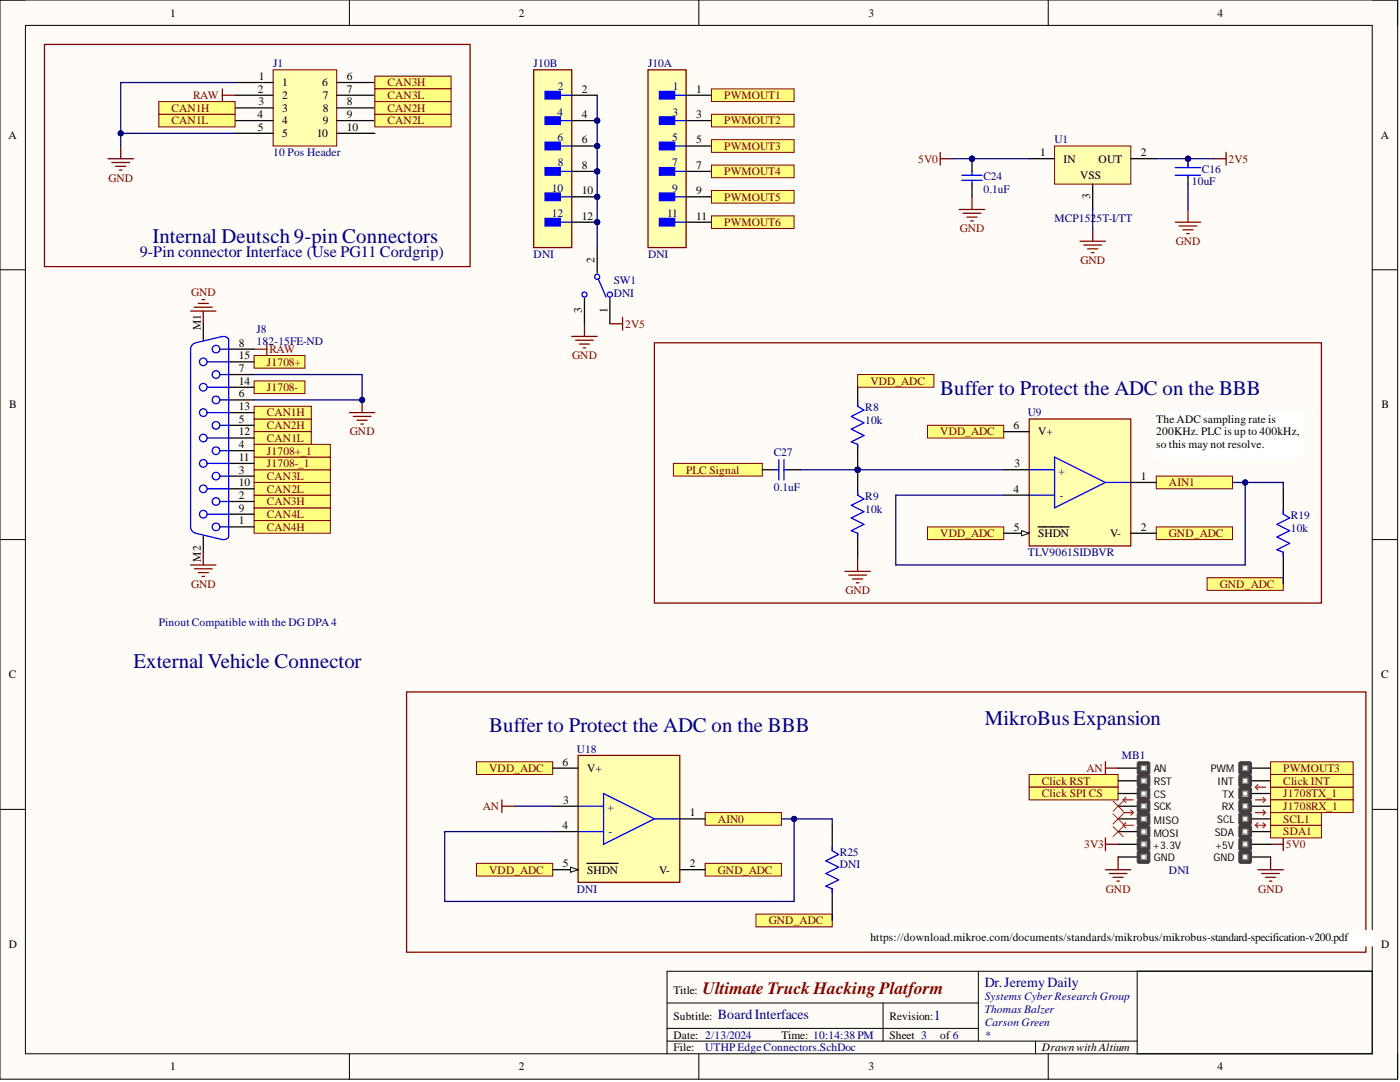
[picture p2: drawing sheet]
<svg xmlns="http://www.w3.org/2000/svg" width="279mm" height="216mm" viewBox="0 0 279 216" stroke-linecap="round" stroke-linejoin="round" font-family="sans-serif">
<defs><g id="words">
<g font-size="4.1" fill="#000080">
<text x="30.4" y="48.5">Internal Deutsch 9-pin Connectors</text>
<text x="187.6" y="78.9">Buffer to Protect the ADC on the BBB</text>
<text x="26.6" y="133.3">External Vehicle Connector</text>
<text x="97.6" y="146">Buffer to Protect the ADC on the BBB</text>
<text x="196.5" y="144.7">MikroBusExpansion</text>
</g>
<text font-size="3.5" fill="#800000" x="140.2" y="198.4">Ultimate Truck HackingPlatform</text>
<text font-size="3.2" fill="#000080" x="27.9" y="51.3">9-Pin connector Interface (Use PG11 Cordgrip)</text>
<g font-size="2.8" fill="#000080">
<text x="196.5" y="197">Dr.JeremyDaily</text>
<text x="143.3" y="203.3">BoardInterfaces</text>
<text x="186.4" y="203.6">1</text>
</g>
<g font-size="2.3">
<text x="34" y="3.3">1</text>
<text x="103.5" y="3.3">2</text>
<text x="173.4" y="3.3">3</text>
<text x="243" y="3.3">4</text>
<text x="51.6" y="16">1</text>
<text x="56.3" y="17.2">1</text>
<text x="64.3" y="17.2">6</text>
<text x="69.2" y="16">6</text>
<text x="51.4" y="23.6">4</text>
<text x="51.5" y="18.5">2</text>
<text x="51.6" y="21">3</text>
<text x="56.3" y="19.8">2</text>
<text x="56.3" y="22.3">3</text>
<text x="64.4" y="19.8">7</text>
<text x="64.4" y="22.3">8</text>
<text x="69.2" y="18.5">7</text>
<text x="69.2" y="21">8</text>
<text x="69.2" y="23.6">9</text>
<text x="116.1" y="18.5">2</text>
<text x="116.1" y="23.6">4</text>
<text x="139" y="18.5">1</text>
<text x="139" y="23.6">3</text>
<text x="1.7" y="27.7">A</text>
<text x="51.5" y="26.1">5</text>
<text x="56.3" y="24.8">4</text>
<text x="56.3" y="27.4">5</text>
<text x="63.2" y="27.4">10</text>
<text x="64.4" y="24.8">9</text>
<text x="69.2" y="26.1">10</text>
<text x="116.1" y="28.6">6</text>
<text x="139" y="28.6">5</text>
<text x="275.5" y="27.7">A</text>
<text x="116.1" y="33.7">8</text>
<text x="139" y="33.7">7</text>
<text x="207.6" y="31.2">1</text>
<text x="212.2" y="32.4">IN</text>
<text x="215.5" y="35.7">VSS</text>
<text x="219.3" y="32.4">OUT</text>
<text x="227.7" y="31.2">2</text>
<text x="116.1" y="38.8">10</text>
<text x="139" y="38.8">9</text>
<text x="217.6" y="39.7" transform="rotate(-90 217.6 39.7)">3</text>
<text x="116.1" y="43.8">12</text>
<text x="139" y="43.8">11</text>
<text x="118.7" y="52.4" transform="rotate(-90 118.7 52.4)">2</text>
<text x="40.1" y="65.9" transform="rotate(-90 40.1 65.9)">M1</text>
<text x="116.1" y="62.5" transform="rotate(-90 116.1 62.5)">3</text>
<text x="121.2" y="62.4" transform="rotate(-90 121.2 62.4)">1</text>
<text x="47.7" y="69.2">8</text>
<text x="47.7" y="71.7">15</text>
<text x="47.7" y="74.2">7</text>
<text x="47.7" y="76.8">14</text>
<text x="1.9" y="81.5">B</text>
<text x="47.7" y="79.3">6</text>
<text x="47.7" y="81.8">13</text>
<text x="275.7" y="81.5">B</text>
<text x="47.7" y="89.4">4</text>
<text x="47.7" y="84.4">5</text>
<text x="47.7" y="86.9">12</text>
<text x="202.3" y="85.6">6</text>
<text x="207.2" y="86.9">V+</text>
<text x="230.8" y="84.4">The ADC sampling rate is</text>
<text x="230.8" y="86.9">200KHz. PLC is up to 400kHz,</text>
<text x="230.8" y="89.4">so this may not resolve.</text>
<text x="47.7" y="94.5">3</text>
<text x="47.7" y="92">11</text>
<text x="202.4" y="93.2">3</text>
<text x="227.7" y="95.8">1</text>
<text x="47.7" y="99.6">2</text>
<text x="47.7" y="97">10</text>
<text x="202.3" y="98.3">4</text>
<text x="47.7" y="104.6">1</text>
<text x="47.7" y="102.1">9</text>
<text x="202.4" y="105.9">5</text>
<text x="207.2" y="107.2">SHDN</text>
<text x="221.5" y="107.2">V-</text>
<text x="227.7" y="105.9">2</text>
<text x="40.1" y="112.1" transform="rotate(-90 40.1 112.1)">M2</text>
<text x="1.8" y="135.4">C</text>
<text x="275.6" y="135.4">C</text>
<text x="112.2" y="152.8">6</text>
<text x="117.2" y="154">V+</text>
<text x="112.4" y="160.4">3</text>
<text x="112.2" y="165.4">4</text>
<text x="137.7" y="162.9">1</text>
<text x="112.3" y="173">5</text>
<text x="137.7" y="173">2</text>
<text x="117.2" y="174.3">SHDN</text>
<text x="131.5" y="174.3">V-</text>
<text x="1.8" y="189.2">D</text>
<text x="173.7" y="187.7">https://download.mikroe.com/documents/standards/mikrobus/mikrobus-standard-specification-v200.pdf</text>
<text x="275.6" y="189.2">D</text>
<text x="134.4" y="198.4">Title:</text>
<text x="134.4" y="203.4">Subtitle:</text>
<text x="177.5" y="203.4">Revision:</text>
<text x="134.4" y="207.2">Date: 2/13/2024</text>
<text x="134.4" y="209.8">File:</text>
<text x="155.9" y="207.2">Time: 10:14:38 PM</text>
<text x="177.5" y="207.2">Sheet 3</text>
<text x="187.6" y="207.2">of 6</text>
<text x="207.9" y="209.8">Drawn with Altium</text>
<text x="34" y="213.6">1</text>
<text x="103.5" y="213.6">2</text>
<text x="173.4" y="213.6">3</text>
<text x="243" y="213.6">4</text>
</g>
<g font-size="2.3" fill="#000080">
<text x="54.5" y="13.4">J1</text>
<text x="106.5" y="13.4">J10B</text>
<text x="111.3" y="18">2</text>
<text x="129.3" y="13.4">J10A</text>
<text x="134.3" y="18">1</text>
<text x="111.2" y="23.1">4</text>
<text x="134.2" y="23.1">3</text>
<text x="111.2" y="28.1">6</text>
<text x="134.1" y="28.1">5</text>
<text x="210.5" y="28.6">U1</text>
<text x="54.5" y="31.2">10 Pos Header</text>
<text x="111.3" y="33.2">8</text>
<text x="134.1" y="33.2">7</text>
<text x="196.3" y="36">C24</text>
<text x="239.9" y="34.5">C16</text>
<text x="110.1" y="38.3">10</text>
<text x="134.1" y="38.3">9</text>
<text x="196.3" y="38.5">0.1uF</text>
<text x="237.9" y="37">10uF</text>
<text x="110.1" y="43.3">12</text>
<text x="133.1" y="43.3">11</text>
<text x="210.5" y="44.3">MCP1525T-I/TT</text>
<text x="106.5" y="51.4">DNI</text>
<text x="129.3" y="51.4">DNI</text>
<text x="122.5" y="56.7">SW1</text>
<text x="122.5" y="59.3">DNI</text>
<text x="51.2" y="66.4">J8</text>
<text x="51.2" y="68.9">18</text>
<text x="53.6" y="68.9">2-15FE-ND</text>
<text x="172.7" y="82.1">R8</text>
<text x="205.1" y="83.1">U9</text>
<text x="172.7" y="84.6">10k</text>
<text x="154.4" y="90.9">C27</text>
<text x="211.2" y="94.7">+</text>
<text x="154.4" y="98">0.1uF</text>
<text x="172.7" y="99.8">R9</text>
<text x="211.5" y="99.6">-</text>
<text x="172.7" y="102.3">10k</text>
<text x="257.6" y="103.6">R19</text>
<text x="257.6" y="106.1">10k</text>
<text x="205.1" y="111">TLV9061SIDBVR</text>
<text x="31.7" y="124.9">Pinout Compatible with the DGDPA4</text>
<text x="115.1" y="150.2">U18</text>
<text x="223.9" y="151.5">MB1</text>
<text x="121.2" y="161.9">+</text>
<text x="121.5" y="166.7">-</text>
<text x="167.6" y="170.8">R25</text>
<text x="167.6" y="173.3">DNI</text>
<text x="115.1" y="178.1">DNI</text>
<text x="233.3" y="174.3">DNI</text>
<text x="196.5" y="199.6">Systems Cyber Research Group</text>
<text x="196.5" y="202.2">Thomas Balzer</text>
<text x="140.7" y="209.8">UTHPEdge Connectors.SchDoc</text>
<text x="196.5" y="204.7">Carson Green</text>
<text x="196.5" y="207.2">*</text>
</g>
<g font-size="2.3" fill="#800000">
<text x="77.3" y="17.2">CAN3H</text>
<text x="34.2" y="22.3">CAN1H</text>
<text x="38.5" y="19.8">RAW</text>
<text x="77.3" y="22.3">CAN2H</text>
<text x="77.3" y="19.8">CAN3L</text>
<text x="144.5" y="19.8">PWMOUT1</text>
<text x="34.2" y="24.8">CAN1L</text>
<text x="77.3" y="24.8">CAN2L</text>
<text x="144.5" y="24.8">PWMOUT2</text>
<text x="144.5" y="29.9">PWMOUT3</text>
<text x="144.5" y="35">PWMOUT4</text>
<text x="183.2" y="32.4">5V0</text>
<text x="245.2" y="32.4">2V5</text>
<text x="21.6" y="36.2">GND</text>
<text x="144.5" y="40">PWMOUT5</text>
<text x="144.5" y="45.1">PWMOUT6</text>
<text x="191.5" y="46.4">GND</text>
<text x="215.6" y="52.7">GND</text>
<text x="234.6" y="48.9">GND</text>
<text x="38.1" y="59">GND</text>
<text x="124.8" y="65.4">2V5</text>
<text x="53.8" y="70.4">RAW</text>
<text x="114.2" y="71.7">GND</text>
<text x="53.3" y="73">J1708+</text>
<text x="173.7" y="76.8">VDD_ADC</text>
<text x="53.3" y="83.1">CAN1H</text>
<text x="53.3" y="78">J1708-</text>
<text x="53.3" y="85.6">CAN2H</text>
<text x="53.3" y="88.2">CAN1L</text>
<text x="69.8" y="86.9">GND</text>
<text x="187.6" y="86.9">VDD_ADC</text>
<text x="53.3" y="95.8">CAN3L</text>
<text x="53.3" y="93.2">J1708-_1</text>
<text x="53.3" y="90.7">J1708+_1</text>
<text x="136.9" y="94.5">PLC Signal</text>
<text x="53.3" y="100.8">CAN3H</text>
<text x="53.3" y="98.3">CAN2L</text>
<text x="233.3" y="97">AIN1</text>
<text x="53.3" y="103.4">CAN4L</text>
<text x="53.3" y="105.9">CAN4H</text>
<text x="187.6" y="107.2">VDD_ADC</text>
<text x="233.3" y="107.2">GND_ADC</text>
<text x="38.1" y="117.3">GND</text>
<text x="168.7" y="118.6">GND</text>
<text x="243.4" y="117.3">GND_ADC</text>
<text x="97.6" y="154">VDD_ADC</text>
<text x="216.8" y="154">AN</text>
<text x="256.1" y="154">PWMOUT3</text>
<text x="96.4" y="161.6">AN</text>
<text x="207.9" y="156.6">Click RST</text>
<text x="207.9" y="159.1">Click SPI CS</text>
<text x="256.1" y="159.1">J1708TX_1</text>
<text x="256.1" y="161.6">J1708RX_1</text>
<text x="256.1" y="156.6">Click INT</text>
<text x="143.3" y="164.2">AIN0</text>
<text x="256.1" y="166.7">SDA1</text>
<text x="256.1" y="164.2">SCL1</text>
<text x="216.4" y="169.2">3V3</text>
<text x="256.6" y="169.2">5V0</text>
<text x="97.6" y="174.3">VDD_ADC</text>
<text x="143.3" y="174.3">GND_ADC</text>
<text x="220.7" y="178.1">GND</text>
<text x="251.1" y="178.1">GND</text>
<text x="153.4" y="184.4">GND_ADC</text>
</g>
<g font-size="2.1">
<text x="230.2" y="154.1">AN</text>
<text x="241.7" y="154.1">PWM</text>
<text x="230.2" y="156.6">RST</text>
<text x="230.2" y="159.2">CS</text>
<text x="230.2" y="161.7">SCK</text>
<text x="242.9" y="156.6">INT</text>
<text x="243.9" y="161.7">RX</text>
<text x="243.9" y="159.2">TX</text>
<text x="230.2" y="167">MOSI</text>
<text x="230.2" y="164.5">MISO</text>
<text x="242.4" y="166.8">SDA</text>
<text x="242.9" y="164.2">SCL</text>
<text x="230" y="169.3">+3.3V</text>
<text x="230.2" y="171.8">GND</text>
<text x="242.2" y="171.8">GND</text>
<text x="242.4" y="169.3">+5V</text>
</g>
</g></defs>
<path d="M0 0h278.9v215.3h-278.9z" fill-rule="evenodd" fill="#fffcf8"/>
<path d="M0 0h278.9v215.3h-278.9z" fill="none" stroke="#000" stroke-width=".2"/>
<path d="M5.1 5.1h268.8v205.2h-268.8z" fill-rule="evenodd" fill="#fffcf8"/>
<g fill="none" stroke="#000" stroke-width=".2">
<path d="M0 0h5.1M5.1 5.1h268.8v205.2h-268.8zM69.7 0v5.1M139.5 0v5.1M209.2 0v5.1M273.9 0h5v5.1M0 53.8h5.1M273.9 53.8h5M0 107.7h5.1M273.9 107.7h5M0 161.5h5.1M273.9 161.5h5"/>
<path d="M195.3 193.8v13.9M226.9 193.8h47v16.5h-47zM273.9 193.8h-140.8v16.5M69.7 210.3v5M133.1 200.1h62.2M133.1 207.7h93.8M133.1 205.2h62.2M139.5 210.3v5M176.2 200.1v7.6M206.7 207.7v2.6M209.2 210.3v5M278.9 210.3v5"/>
</g>
<path d="M8.9 8.9h84.9v44.3h-84.9z" fill="none" stroke="#800000" stroke-width=".25"/>
<path d="M54.5 13.9h12.7v15.2h-12.7z" fill-rule="evenodd" fill="#ffffb0"/>
<path d="M54.5 13.9h12.7v15.2h-12.7z" fill="none" stroke="#800000" stroke-width=".2"/>
<path d="M46.9 16.5h7.6M46.9 19h7.6M67.2 16.5h7.6M67.2 19h7.6M46.9 21.5h7.6M46.9 24.1h7.6M46.9 26.6h7.6M67.2 21.5h7.6M67.2 24.1h7.6M67.2 26.6h7.6" fill="none" stroke="#000" stroke-width=".25"/>
<path d="M21.6 31.7h5M22.3 32.4h3.6M23.1 33.2h2M23.8 33.9h.5M24.1 29.1v2.6" fill="none" stroke="#800000" stroke-width=".25"/>
<path d="M31.7 22.8h15.2v2.5h-15.2z" fill-rule="evenodd" fill="#ffff80"/>
<path d="M31.7 22.8h15.2v2.5h-15.2z" fill="none" stroke="#800000" stroke-width=".2"/>
<path d="M31.7 20.3h15.2v2.5h-15.2z" fill-rule="evenodd" fill="#ffff80"/>
<path d="M31.7 20.3h15.2v2.5h-15.2z" fill="none" stroke="#800000" stroke-width=".2"/>
<g fill="none" stroke="#800000" stroke-width=".25">
<path d="M44.4 17.7v2.6M44.4 19h2.5M220.6 152v2.5M220.6 153.3h2.5M220.6 173.5h5.1M220.6 167.2v2.5M220.6 168.5h2.5M221.4 174.3h3.5M222.1 175.1h2.1M222.9 175.8h.5M223.1 171v2.5M251 173.5h5.1"/>
<path d="M251.8 174.3h3.5M252.6 175.1h2M253.3 175.8h.5M253.6 171v2.5M253.6 168.5h2.5M256.1 167.2v2.5"/>
</g>
<path d="M253.6 164.7h10.1v2.5h-10.1z" fill-rule="evenodd" fill="#ffff80"/>
<path d="M253.6 164.7h10.1v2.5h-10.1z" fill="none" stroke="#800000" stroke-width=".2"/>
<path d="M253.6 162.1h10.1v2.6h-10.1z" fill-rule="evenodd" fill="#ffff80"/>
<path d="M253.6 162.1h10.1v2.6h-10.1z" fill="none" stroke="#800000" stroke-width=".2"/>
<path d="M253.6 152h16.5v2.5h-16.5z" fill-rule="evenodd" fill="#ffff80"/>
<path d="M253.6 152h16.5v2.5h-16.5z" fill="none" stroke="#800000" stroke-width=".2"/>
<path d="M253.6 157.1h16.5v2.5h-16.5z" fill-rule="evenodd" fill="#ffff80"/>
<path d="M253.6 157.1h16.5v2.5h-16.5z" fill="none" stroke="#800000" stroke-width=".2"/>
<path d="M253.6 159.6h16.5v2.5h-16.5z" fill-rule="evenodd" fill="#ffff80"/>
<path d="M253.6 159.6h16.5v2.5h-16.5z" fill="none" stroke="#800000" stroke-width=".2"/>
<path d="M253.6 154.5h16.5v2.6h-16.5z" fill-rule="evenodd" fill="#ffff80"/>
<path d="M253.6 154.5h16.5v2.6h-16.5z" fill="none" stroke="#800000" stroke-width=".2"/>
<path d="M205.4 154.5h17.7v2.6h-17.7z" fill-rule="evenodd" fill="#ffff80"/>
<path d="M205.4 154.5h17.7v2.6h-17.7z" fill="none" stroke="#800000" stroke-width=".2"/>
<path d="M205.4 157.1h17.7v2.5h-17.7z" fill-rule="evenodd" fill="#ffff80"/>
<path d="M205.4 157.1h17.7v2.5h-17.7z" fill="none" stroke="#800000" stroke-width=".2"/>
<path d="M81.1 138.1h191.5v51.9h-191.5z" fill="none" stroke="#800000" stroke-width=".25"/>
<path d="M173.7 185.7h100.3v3h-100.3z" fill-rule="evenodd" fill="#fff"/>
<path d="M173.7 185.7h100.3v3h-100.3z" fill="none" stroke="#fff" stroke-width=".2"/>
<g fill="none" stroke="#000" stroke-width=".25">
<path d="M223.1 153.3h3.8M223.1 155.8h3.8M223.1 158.3h3.8M249.8 153.3h3.8M249.8 155.8h3.8M249.8 158.3h3.8M223.1 160.9h3.8M223.1 163.4h3.8M223.1 165.9h3.8M223.1 168.5h3.8M223.1 171h3.8M249.8 160.9h3.8"/>
<path d="M249.8 163.4h3.8M249.8 165.9h3.8M249.8 168.5h3.8M249.8 171h3.8"/>
</g>
<path d="M226.9 152.3l.3-.3h2l.3 .3v2l-.3 .2h-2l-.3-.2z" fill-rule="evenodd" fill="#443c3e"/>
<path d="M226.9 152.3l.3-.3h2l.3 .3v2l-.3 .2h-2l-.3-.2z" fill="none" stroke="#443c3e" stroke-width=".2"/>
<path d="M226.9 154.8l.3-.3h2l.3 .3v2l-.3 .3h-2l-.3-.3z" fill-rule="evenodd" fill="#443c3e"/>
<path d="M226.9 154.8l.3-.3h2l.3 .3v2l-.3 .3h-2l-.3-.3z" fill="none" stroke="#443c3e" stroke-width=".2"/>
<path d="M227.7 152.8h1v1h-1z" fill-rule="evenodd" fill="#fff"/>
<path d="M227.7 152.8h1v1h-1z" fill="none" stroke="#808080" stroke-width=".25"/>
<path d="M227.7 155.3h1v1h-1z" fill-rule="evenodd" fill="#fff"/>
<path d="M227.7 155.3h1v1h-1z" fill="none" stroke="#808080" stroke-width=".25"/>
<path d="M226.9 157.3l.3-.2h2l.3 .2v2.1l-.3 .2h-2l-.3-.2z" fill-rule="evenodd" fill="#443c3e"/>
<path d="M226.9 157.3l.3-.2h2l.3 .2v2.1l-.3 .2h-2l-.3-.2z" fill="none" stroke="#443c3e" stroke-width=".2"/>
<path d="M226.9 159.9l.3-.3h2l.3 .3v2l-.3 .2h-2l-.3-.2z" fill-rule="evenodd" fill="#443c3e"/>
<path d="M226.9 159.9l.3-.3h2l.3 .3v2l-.3 .2h-2l-.3-.2z" fill="none" stroke="#443c3e" stroke-width=".2"/>
<path d="M227.7 157.8h1v1h-1z" fill-rule="evenodd" fill="#fff"/>
<path d="M227.7 157.8h1v1h-1z" fill="none" stroke="#808080" stroke-width=".25"/>
<path d="M227.7 160.4h1v1h-1z" fill-rule="evenodd" fill="#fff"/>
<path d="M227.7 160.4h1v1h-1z" fill="none" stroke="#808080" stroke-width=".25"/>
<path d="M226.9 162.4l.3-.3h2l.3 .3v2l-.3 .3h-2l-.3-.3z" fill-rule="evenodd" fill="#443c3e"/>
<path d="M226.9 162.4l.3-.3h2l.3 .3v2l-.3 .3h-2l-.3-.3z" fill="none" stroke="#443c3e" stroke-width=".2"/>
<path d="M226.9 164.9l.3-.2h2l.3 .2v2.1l-.3 .2h-2l-.3-.2z" fill-rule="evenodd" fill="#443c3e"/>
<path d="M226.9 164.9l.3-.2h2l.3 .2v2.1l-.3 .2h-2l-.3-.2z" fill="none" stroke="#443c3e" stroke-width=".2"/>
<path d="M227.7 162.9h1v1h-1z" fill-rule="evenodd" fill="#fff"/>
<path d="M227.7 162.9h1v1h-1z" fill="none" stroke="#808080" stroke-width=".25"/>
<path d="M227.7 165.4h1v1h-1z" fill-rule="evenodd" fill="#fff"/>
<path d="M227.7 165.4h1v1h-1z" fill="none" stroke="#808080" stroke-width=".25"/>
<path d="M226.9 167.5l.3-.3h2l.3 .3v2l-.3 .2h-2l-.3-.2z" fill-rule="evenodd" fill="#443c3e"/>
<path d="M226.9 167.5l.3-.3h2l.3 .3v2l-.3 .2h-2l-.3-.2z" fill="none" stroke="#443c3e" stroke-width=".2"/>
<path d="M226.9 170l.3-.3h2l.3 .3v2l-.3 .3h-2l-.3-.3z" fill-rule="evenodd" fill="#443c3e"/>
<path d="M226.9 170l.3-.3h2l.3 .3v2l-.3 .3h-2l-.3-.3z" fill="none" stroke="#443c3e" stroke-width=".2"/>
<path d="M227.7 168h1v1h-1z" fill-rule="evenodd" fill="#fff"/>
<path d="M227.7 168h1v1h-1z" fill="none" stroke="#808080" stroke-width=".25"/>
<path d="M227.7 170.5h1v1h-1z" fill-rule="evenodd" fill="#fff"/>
<path d="M227.7 170.5h1v1h-1z" fill="none" stroke="#808080" stroke-width=".25"/>
<path d="M247.2 152.3l.3-.3h2l.3 .3v2l-.3 .2h-2l-.3-.2z" fill-rule="evenodd" fill="#443c3e"/>
<path d="M247.2 152.3l.3-.3h2l.3 .3v2l-.3 .2h-2l-.3-.2z" fill="none" stroke="#443c3e" stroke-width=".2"/>
<path d="M247.2 154.8l.3-.3h2l.3 .3v2l-.3 .3h-2l-.3-.3z" fill-rule="evenodd" fill="#443c3e"/>
<path d="M247.2 154.8l.3-.3h2l.3 .3v2l-.3 .3h-2l-.3-.3z" fill="none" stroke="#443c3e" stroke-width=".2"/>
<path d="M248 152.8h1v1h-1z" fill-rule="evenodd" fill="#fff"/>
<path d="M248 152.8h1v1h-1z" fill="none" stroke="#808080" stroke-width=".25"/>
<path d="M248 155.3h1v1h-1z" fill-rule="evenodd" fill="#fff"/>
<path d="M248 155.3h1v1h-1z" fill="none" stroke="#808080" stroke-width=".25"/>
<path d="M247.2 157.3l.3-.2h2l.3 .2v2.1l-.3 .2h-2l-.3-.2z" fill-rule="evenodd" fill="#443c3e"/>
<path d="M247.2 157.3l.3-.2h2l.3 .2v2.1l-.3 .2h-2l-.3-.2z" fill="none" stroke="#443c3e" stroke-width=".2"/>
<path d="M247.2 159.9l.3-.3h2l.3 .3v2l-.3 .2h-2l-.3-.2z" fill-rule="evenodd" fill="#443c3e"/>
<path d="M247.2 159.9l.3-.3h2l.3 .3v2l-.3 .2h-2l-.3-.2z" fill="none" stroke="#443c3e" stroke-width=".2"/>
<path d="M248 157.8h1v1h-1z" fill-rule="evenodd" fill="#fff"/>
<path d="M248 157.8h1v1h-1z" fill="none" stroke="#808080" stroke-width=".25"/>
<path d="M248 160.4h1v1h-1z" fill-rule="evenodd" fill="#fff"/>
<path d="M248 160.4h1v1h-1z" fill="none" stroke="#808080" stroke-width=".25"/>
<path d="M247.2 162.4l.3-.3h2l.3 .3v2l-.3 .3h-2l-.3-.3z" fill-rule="evenodd" fill="#443c3e"/>
<path d="M247.2 162.4l.3-.3h2l.3 .3v2l-.3 .3h-2l-.3-.3z" fill="none" stroke="#443c3e" stroke-width=".2"/>
<path d="M247.2 164.9l.3-.2h2l.3 .2v2.1l-.3 .2h-2l-.3-.2z" fill-rule="evenodd" fill="#443c3e"/>
<path d="M247.2 164.9l.3-.2h2l.3 .2v2.1l-.3 .2h-2l-.3-.2z" fill="none" stroke="#443c3e" stroke-width=".2"/>
<path d="M248 162.9h1v1h-1z" fill-rule="evenodd" fill="#fff"/>
<path d="M248 162.9h1v1h-1z" fill="none" stroke="#808080" stroke-width=".25"/>
<path d="M248 165.4h1v1h-1z" fill-rule="evenodd" fill="#fff"/>
<path d="M248 165.4h1v1h-1z" fill="none" stroke="#808080" stroke-width=".25"/>
<path d="M247.2 167.5l.3-.3h2l.3 .3v2l-.3 .2h-2l-.3-.2z" fill-rule="evenodd" fill="#443c3e"/>
<path d="M247.2 167.5l.3-.3h2l.3 .3v2l-.3 .2h-2l-.3-.2z" fill="none" stroke="#443c3e" stroke-width=".2"/>
<path d="M247.2 170l.3-.3h2l.3 .3v2l-.3 .3h-2l-.3-.3z" fill-rule="evenodd" fill="#443c3e"/>
<path d="M247.2 170l.3-.3h2l.3 .3v2l-.3 .3h-2l-.3-.3z" fill="none" stroke="#443c3e" stroke-width=".2"/>
<path d="M248 168h1v1h-1z" fill-rule="evenodd" fill="#fff"/>
<path d="M248 168h1v1h-1z" fill="none" stroke="#808080" stroke-width=".25"/>
<path d="M248 170.5h1v1h-1z" fill-rule="evenodd" fill="#fff"/>
<path d="M248 170.5h1v1h-1z" fill="none" stroke="#808080" stroke-width=".25"/>
<g fill="none" stroke="#ee0e22" stroke-width=".25">
<path d="M224.2 159.6h2M224.2 159.6l.5 .5M224.7 159.1l-.5 .5M250.5 157.1h2.1M250.5 157.1l.5 .5M250.5 159.6h2.1M251 156.6l-.5 .5M252.1 159.1l.5 .5M252.6 159.6l-.5 .5M224.2 164.7h2M224.2 164.7l.5 .5M224.2 162.1h2"/>
<path d="M224.7 164.2l-.5 .5M225.7 161.6l.5 .5M226.2 162.1l-.5 .5M250.5 164.7h2.1M250.5 162.1h2.1M250.5 164.7l.5 .5M251 164.2l-.5 .5M252.1 161.6l.5 .5M252.1 164.2l.5 .5M252.6 162.1l-.5 .5M252.6 164.7l-.5 .5"/>
</g>
<path d="M74.8 22.8h15.2v2.5h-15.2z" fill-rule="evenodd" fill="#ffff80"/>
<path d="M74.8 22.8h15.2v2.5h-15.2z" fill="none" stroke="#800000" stroke-width=".2"/>
<path d="M74.8 20.3h15.2v2.5h-15.2z" fill-rule="evenodd" fill="#ffff80"/>
<path d="M74.8 20.3h15.2v2.5h-15.2z" fill="none" stroke="#800000" stroke-width=".2"/>
<path d="M74.8 15.2h15.2v2.5h-15.2z" fill-rule="evenodd" fill="#ffff80"/>
<path d="M74.8 15.2h15.2v2.5h-15.2z" fill="none" stroke="#800000" stroke-width=".2"/>
<path d="M74.8 17.7h15.2v2.6h-15.2z" fill-rule="evenodd" fill="#ffff80"/>
<path d="M74.8 17.7h15.2v2.6h-15.2z" fill="none" stroke="#800000" stroke-width=".2"/>
<circle cx="119.2" cy="24.1" r=".51" fill="#000080"/>
<circle cx="119.2" cy="24.1" r=".51" fill="none" stroke="#000080" stroke-width=".2"/>
<circle cx="119.2" cy="29.1" r=".51" fill="#000080"/>
<circle cx="119.2" cy="29.1" r=".51" fill="none" stroke="#000080" stroke-width=".2"/>
<circle cx="119.2" cy="34.2" r=".51" fill="#000080"/>
<circle cx="119.2" cy="34.2" r=".51" fill="none" stroke="#000080" stroke-width=".2"/>
<circle cx="119.2" cy="39.3" r=".51" fill="#000080"/>
<circle cx="119.2" cy="39.3" r=".51" fill="none" stroke="#000080" stroke-width=".2"/>
<circle cx="119.2" cy="44.3" r=".51" fill="#000080"/>
<circle cx="119.2" cy="44.3" r=".51" fill="none" stroke="#000080" stroke-width=".2"/>
<path d="M106.5 13.9h7.6v35.5h-7.6z" fill-rule="evenodd" fill="#ffffb0"/>
<path d="M106.5 13.9h7.6v35.5h-7.6z" fill="none" stroke="#800000" stroke-width=".25"/>
<path d="M108.8 18.2h3v1.6h-3z" fill-rule="evenodd" fill="#00f"/>
<path d="M108.8 18.2h3v1.6h-3zM111.1 19h3" fill="none" stroke="#00f" stroke-width=".25"/>
<path d="M108.8 23.3h3v1.5h-3z" fill-rule="evenodd" fill="#00f"/>
<path d="M108.8 23.3h3v1.5h-3zM111.1 24.1h3" fill="none" stroke="#00f" stroke-width=".25"/>
<path d="M108.8 28.4h3v1.5h-3z" fill-rule="evenodd" fill="#00f"/>
<path d="M108.8 28.4h3v1.5h-3zM111.1 29.1h3" fill="none" stroke="#00f" stroke-width=".25"/>
<path d="M108.8 33.4h3v1.6h-3z" fill-rule="evenodd" fill="#00f"/>
<path d="M108.8 33.4h3v1.6h-3zM111.1 34.2h3" fill="none" stroke="#00f" stroke-width=".25"/>
<path d="M108.8 38.5h3v1.5h-3z" fill-rule="evenodd" fill="#00f"/>
<path d="M108.8 38.5h3v1.5h-3zM111.1 39.3h3" fill="none" stroke="#00f" stroke-width=".25"/>
<path d="M108.8 43.6h3v1.5h-3z" fill-rule="evenodd" fill="#00f"/>
<path d="M108.8 43.6h3v1.5h-3zM111.1 44.3h3" fill="none" stroke="#00f" stroke-width=".25"/>
<path d="M114.1 19h5.1M114.1 24.1h5.1" fill="none" stroke="#000" stroke-width=".25"/>
<circle cx="119.2" cy="24.1" r=".51" fill="#000080"/>
<circle cx="119.2" cy="24.1" r=".51" fill="none" stroke="#000080" stroke-width=".2"/>
<path d="M114.1 29.1h5.1" fill="none" stroke="#000" stroke-width=".25"/>
<circle cx="119.2" cy="29.1" r=".51" fill="#000080"/>
<circle cx="119.2" cy="29.1" r=".51" fill="none" stroke="#000080" stroke-width=".2"/>
<path d="M114.1 34.2h5.1" fill="none" stroke="#000" stroke-width=".25"/>
<circle cx="119.2" cy="34.2" r=".51" fill="#000080"/>
<circle cx="119.2" cy="34.2" r=".51" fill="none" stroke="#000080" stroke-width=".2"/>
<path d="M114.1 39.3h5.1" fill="none" stroke="#000" stroke-width=".25"/>
<circle cx="119.2" cy="39.3" r=".51" fill="#000080"/>
<circle cx="119.2" cy="39.3" r=".51" fill="none" stroke="#000080" stroke-width=".2"/>
<path d="M114.1 44.3h5.1" fill="none" stroke="#000" stroke-width=".25"/>
<circle cx="119.2" cy="44.3" r=".51" fill="#000080"/>
<circle cx="119.2" cy="44.3" r=".51" fill="none" stroke="#000080" stroke-width=".2"/>
<path d="M129.3 13.9h7.6v35.5h-7.6z" fill-rule="evenodd" fill="#ffffb0"/>
<path d="M129.3 13.9h7.6v35.5h-7.6z" fill="none" stroke="#800000" stroke-width=".25"/>
<path d="M131.6 18.2h3v1.6h-3z" fill-rule="evenodd" fill="#00f"/>
<path d="M131.6 18.2h3v1.6h-3zM133.9 19h3" fill="none" stroke="#00f" stroke-width=".25"/>
<path d="M131.6 23.3h3v1.5h-3z" fill-rule="evenodd" fill="#00f"/>
<path d="M131.6 23.3h3v1.5h-3zM133.9 24.1h3" fill="none" stroke="#00f" stroke-width=".25"/>
<path d="M131.6 28.4h3v1.5h-3z" fill-rule="evenodd" fill="#00f"/>
<path d="M131.6 28.4h3v1.5h-3zM133.9 29.1h3" fill="none" stroke="#00f" stroke-width=".25"/>
<path d="M131.6 33.4h3v1.6h-3z" fill-rule="evenodd" fill="#00f"/>
<path d="M131.6 33.4h3v1.6h-3zM133.9 34.2h3" fill="none" stroke="#00f" stroke-width=".25"/>
<path d="M131.6 38.5h3v1.5h-3z" fill-rule="evenodd" fill="#00f"/>
<path d="M131.6 38.5h3v1.5h-3zM133.9 39.3h3" fill="none" stroke="#00f" stroke-width=".25"/>
<path d="M131.6 43.6h3v1.5h-3z" fill-rule="evenodd" fill="#00f"/>
<path d="M131.6 43.6h3v1.5h-3zM133.9 44.3h3" fill="none" stroke="#00f" stroke-width=".25"/>
<path d="M136.9 19h5.1M136.9 24.1h5.1M136.9 29.1h5.1M136.9 34.2h5.1M136.9 39.3h5.1M136.9 44.3h5.1" fill="none" stroke="#000" stroke-width=".25"/>
<path d="M142 17.7h16.5v2.6h-16.5z" fill-rule="evenodd" fill="#ffff80"/>
<path d="M142 17.7h16.5v2.6h-16.5z" fill="none" stroke="#800000" stroke-width=".2"/>
<path d="M142 22.8h16.5v2.5h-16.5z" fill-rule="evenodd" fill="#ffff80"/>
<path d="M142 22.8h16.5v2.5h-16.5z" fill="none" stroke="#800000" stroke-width=".2"/>
<path d="M142 27.9h16.5v2.5h-16.5z" fill-rule="evenodd" fill="#ffff80"/>
<path d="M142 27.9h16.5v2.5h-16.5z" fill="none" stroke="#800000" stroke-width=".2"/>
<path d="M142 32.9h16.5v2.6h-16.5z" fill-rule="evenodd" fill="#ffff80"/>
<path d="M142 32.9h16.5v2.6h-16.5z" fill="none" stroke="#800000" stroke-width=".2"/>
<path d="M142 38h16.5v2.5h-16.5z" fill-rule="evenodd" fill="#ffff80"/>
<path d="M142 38h16.5v2.5h-16.5z" fill="none" stroke="#800000" stroke-width=".2"/>
<path d="M142 43.1h16.5v2.5h-16.5z" fill-rule="evenodd" fill="#ffff80"/>
<path d="M142 43.1h16.5v2.5h-16.5z" fill="none" stroke="#800000" stroke-width=".2"/>
<g fill="none" stroke="#00f" stroke-width=".25">
<path d="M119.4 55.7l1.6 3.6"/>
<circle cx="116.6" cy="58.8" r=".51"/>
<circle cx="119.2" cy="55.2" r=".51"/>
<circle cx="121.7" cy="58.8" r=".51"/>
</g>
<path d="M116.6 59.5v5.1M119.2 49.4v5.1M121.7 59.5v5.1" fill="none" stroke="#000" stroke-width=".25"/>
<path d="M114.1 67.1h5.1M114.9 67.9h3.5M115.6 68.7h2.1M116.4 69.4h.5M116.6 64.6v2.5M121.7 64.6h2.6M124.3 63.3v2.6" fill="none" stroke="#800000" stroke-width=".25"/>
<path d="M50.7 83.6h11.4v2.5h-11.4z" fill-rule="evenodd" fill="#ffff80"/>
<path d="M50.7 83.6h11.4v2.5h-11.4z" fill="none" stroke="#800000" stroke-width=".2"/>
<path d="M50.7 86.1h11.4v2.6h-11.4z" fill-rule="evenodd" fill="#ffff80"/>
<path d="M50.7 86.1h11.4v2.6h-11.4z" fill="none" stroke="#800000" stroke-width=".2"/>
<path d="M50.7 81.1h11.4v2.5h-11.4z" fill-rule="evenodd" fill="#ffff80"/>
<path d="M50.7 81.1h11.4v2.5h-11.4z" fill="none" stroke="#800000" stroke-width=".2"/>
<path d="M50.7 101.3h15.2v2.6h-15.2z" fill-rule="evenodd" fill="#ffff80"/>
<path d="M50.7 101.3h15.2v2.6h-15.2z" fill="none" stroke="#800000" stroke-width=".2"/>
<path d="M50.7 103.9h15.2v2.5h-15.2z" fill-rule="evenodd" fill="#ffff80"/>
<path d="M50.7 103.9h15.2v2.5h-15.2z" fill="none" stroke="#800000" stroke-width=".2"/>
<path d="M50.7 93.7h15.2v2.6h-15.2z" fill-rule="evenodd" fill="#ffff80"/>
<path d="M50.7 93.7h15.2v2.6h-15.2z" fill="none" stroke="#800000" stroke-width=".2"/>
<path d="M50.7 98.8h15.2v2.5h-15.2z" fill-rule="evenodd" fill="#ffff80"/>
<path d="M50.7 98.8h15.2v2.5h-15.2z" fill="none" stroke="#800000" stroke-width=".2"/>
<path d="M50.7 96.3h15.2v2.5h-15.2z" fill-rule="evenodd" fill="#ffff80"/>
<path d="M50.7 96.3h15.2v2.5h-15.2z" fill="none" stroke="#800000" stroke-width=".2"/>
<path d="M72.3 79.8v2.5M69.7 82.3h5.1M70.5 83.1h3.5M71.3 83.9h2M72 84.6h.5" fill="none" stroke="#800000" stroke-width=".25"/>
<circle cx="72.3" cy="79.8" r=".51" fill="#000080"/>
<circle cx="72.3" cy="79.8" r=".51" fill="none" stroke="#000080" stroke-width=".2"/>
<path d="M50.7 69.7h2.6M53.3 68.4v2.5" fill="none" stroke="#800000" stroke-width=".25"/>
<path d="M50.7 70.9h10.2v2.6h-10.2z" fill-rule="evenodd" fill="#ffff80"/>
<path d="M50.7 70.9h10.2v2.6h-10.2z" fill="none" stroke="#800000" stroke-width=".2"/>
<path d="M50.7 76h10.2v2.5h-10.2z" fill-rule="evenodd" fill="#ffff80"/>
<path d="M50.7 76h10.2v2.5h-10.2z" fill="none" stroke="#800000" stroke-width=".2"/>
<path d="M50.7 91.2h15.2v2.5h-15.2z" fill-rule="evenodd" fill="#ffff80"/>
<path d="M50.7 91.2h15.2v2.5h-15.2z" fill="none" stroke="#800000" stroke-width=".2"/>
<path d="M50.7 88.7h15.2v2.5h-15.2z" fill-rule="evenodd" fill="#ffff80"/>
<path d="M50.7 88.7h15.2v2.5h-15.2z" fill="none" stroke="#800000" stroke-width=".2"/>
<g fill="none" stroke="#00f" stroke-width=".25">
<path d="M39 68.4a1.26 1.26 0 0 0-1 1.3v35.4a1.27 1.27 0 0 0 1 1.3M41.3 77.3h4.3M41.3 72.2h4.3M43.9 79.8h1.7M43.9 74.7h1.7M43.9 69.7h1.7M44.3 67.2l.3-.1a.94 .94 0 0 1 1 .9M44.4 67.1l-5.3 1.3M45.6 67.9v39M41.3 97.5h4.3M41.3 92.5h4.3M41.3 87.4h4.3"/>
<path d="M41.3 82.3h4.3M43.9 95h1.7M43.9 89.9h1.7M43.9 84.9h1.7M39.1 106.4l5.3 1.3M41.3 102.6h4.3M43.9 105.1h1.7M43.9 100.1h1.7M45.6 106.8a.95 .95 0 0 1-1.3 .8"/>
<circle cx="40.6" cy="72.2" r=".76"/>
<circle cx="40.6" cy="77.3" r=".76"/>
<circle cx="43.1" cy="74.7" r=".76"/>
<circle cx="43.1" cy="79.8" r=".76"/>
<circle cx="43.1" cy="69.7" r=".76"/>
<circle cx="40.6" cy="87.4" r=".76"/>
<circle cx="40.6" cy="92.5" r=".76"/>
<circle cx="40.6" cy="97.5" r=".76"/>
<circle cx="40.6" cy="82.3" r=".76"/>
<circle cx="43.1" cy="89.9" r=".76"/>
<circle cx="43.1" cy="84.9" r=".76"/>
<circle cx="43.1" cy="95" r=".76"/>
<circle cx="40.6" cy="102.6" r=".76"/>
<circle cx="43.1" cy="105.1" r=".76"/>
<circle cx="43.1" cy="100.1" r=".76"/>
</g>
<g fill="none" stroke="#000" stroke-width=".25">
<path d="M40.6 64.6v3.3M45.6 79.8h5.1M45.6 74.7h5.1M45.6 69.7h5.1M45.6 77.3h5.1M45.6 72.2h5.1M45.6 95h5.1M45.6 89.9h5.1M45.6 84.9h5.1M45.6 97.5h5.1M45.6 92.5h5.1M45.6 87.4h5.1"/>
<path d="M45.6 82.3h5.1M40.6 106.9v3.3M45.6 105.1h5.1M45.6 100.1h5.1M45.6 102.6h5.1"/>
</g>
<g fill="none" stroke="#800000" stroke-width=".25">
<path d="M187.6 31.7h2.6M187.6 30.4v2.5M242.2 31.7h2.5M244.7 30.4v2.5M40.3 59.8h.5M215.5 48.1h5.1M216.3 48.9h3.5M217.1 49.7h2M217.8 50.4h.5M218.1 45.6v2.5M38 62.1h5.1M38.8 61.3h3.5"/>
<path d="M39.6 60.5h2M40.6 62.1v2.5M38 112.7h5.1M38.8 113.5h3.5M39.6 114.3h2M40.3 115h.5M40.6 110.2v2.5"/>
</g>
<path d="M222.1 159.9l2.1 2M224.2 159.9l-2.1 2M222.1 162.4l2.1 2M222.1 164.9l2.1 2.1M224.2 162.4l-2.1 2M224.2 164.9l-2.1 2.1" fill="none" stroke="#f00" stroke-width=".2"/>
<circle cx="194" cy="31.7" r=".51" fill="#000080"/>
<circle cx="194" cy="31.7" r=".51" fill="none" stroke="#000080" stroke-width=".2"/>
<path d="M194 31.7v2.5" fill="none" stroke="#000" stroke-width=".25"/>
<circle cx="194" cy="31.7" r=".51" fill="#000080"/>
<circle cx="194" cy="31.7" r=".51" fill="none" stroke="#000080" stroke-width=".2"/>
<path d="M194 36.7v2.6" fill="none" stroke="#000" stroke-width=".25"/>
<path d="M192 36h4M192 35h4M194 34.2v.8M194 36v.7" fill="none" stroke="#00f" stroke-width=".25"/>
<path d="M194 39.3v2.5M191.4 41.8h5.1M192.2 42.6h3.6M193 43.3h2M193.7 44.1h.5" fill="none" stroke="#800000" stroke-width=".25"/>
<circle cx="237.1" cy="31.7" r=".51" fill="#000080"/>
<circle cx="237.1" cy="31.7" r=".51" fill="none" stroke="#000080" stroke-width=".2"/>
<path d="M237.1 31.7v1.7" fill="none" stroke="#000" stroke-width=".25"/>
<circle cx="237.1" cy="31.7" r=".51" fill="#000080"/>
<circle cx="237.1" cy="31.7" r=".51" fill="none" stroke="#000080" stroke-width=".2"/>
<path d="M237.1 35.2v1.5" fill="none" stroke="#000" stroke-width=".25"/>
<path d="M234.6 33.4h5M234.6 35h5M237.1 32.7v.7M237.1 35.2v.3" fill="none" stroke="#00f" stroke-width=".25"/>
<path d="M234.6 44.3h5M235.3 45.1h3.6M236.1 45.9h2M236.8 46.6h.5M237.1 41.8v2.5" fill="none" stroke="#800000" stroke-width=".25"/>
<path d="M134.4 92.5h17.7v2.5h-17.7z" fill-rule="evenodd" fill="#ffff80"/>
<path d="M134.4 92.5h17.7v2.5h-17.7z" fill="none" stroke="#800000" stroke-width=".2"/>
<path d="M230.8 95h15.2v2.5h-15.2z" fill-rule="evenodd" fill="#ffff80"/>
<path d="M230.8 95h15.2v2.5h-15.2z" fill="none" stroke="#800000" stroke-width=".2"/>
<path d="M185.1 84.9h15.2v2.5h-15.2z" fill-rule="evenodd" fill="#ffff80"/>
<path d="M185.1 84.9h15.2v2.5h-15.2z" fill="none" stroke="#800000" stroke-width=".2"/>
<path d="M230.8 105.1h15.2v2.6h-15.2z" fill-rule="evenodd" fill="#ffff80"/>
<path d="M230.8 105.1h15.2v2.6h-15.2z" fill="none" stroke="#800000" stroke-width=".2"/>
<path d="M185.1 105.1h15.2v2.6h-15.2z" fill-rule="evenodd" fill="#ffff80"/>
<path d="M185.1 105.1h15.2v2.6h-15.2z" fill="none" stroke="#800000" stroke-width=".2"/>
<path d="M205.4 83.6h20.3v25.3h-20.3z" fill-rule="evenodd" fill="#ffffb0"/>
<path d="M205.4 83.6h20.3v25.3h-20.3z" fill="none" stroke="#800000" stroke-width=".25"/>
<path d="M205.4 93.7h5.1M205.4 98.8h5.1M210.5 91.2l10.1 5.1-10.1 5zM220.6 96.3h5.1" fill="none" stroke="#00f" stroke-width=".25"/>
<path d="M200.3 106.4h5.1" fill="none" stroke="#000" stroke-width=".25"/>
<path d="M203.9 105.9l1.5 .5-1.5 .5z" fill="#f8fcff"/>
<path d="M203.9 105.9l1.5 .5-1.5 .5z" fill="none" stroke="#000" stroke-width=".2"/>
<path d="M200.3 93.7h5.1M200.3 98.8h5.1M200.3 86.1h5.1M225.7 96.3h5.1M207.2 105.1h6.2M225.7 106.4h5.1" fill="none" stroke="#000" stroke-width=".25"/>
<path d="M230.8 82.3h29.1v8.9h-29.1z" fill-rule="evenodd" fill="#fff"/>
<path d="M230.8 82.3h29.1v8.9h-29.1z" fill="none" stroke="#fff" stroke-width=".2"/>
<path d="M152.1 93.7h2.6M157.2 93.7h2.6" fill="none" stroke="#000" stroke-width=".25"/>
<path d="M154.7 93.7h.7M155.4 91.7v4.1M156.5 91.7v4.1M156.5 93.7h.7" fill="none" stroke="#00f" stroke-width=".25"/>
<circle cx="171.2" cy="93.7" r=".51" fill="#000080"/>
<circle cx="171.2" cy="93.7" r=".51" fill="none" stroke="#000080" stroke-width=".2"/>
<path d="M171.2 76v5.1M171.2 88.7v5" fill="none" stroke="#000" stroke-width=".25"/>
<circle cx="171.2" cy="93.7" r=".51" fill="#000080"/>
<circle cx="171.2" cy="93.7" r=".51" fill="none" stroke="#000080" stroke-width=".2"/>
<path d="M171.2 80.3v.8l1.2 .7-2.5 1.3 2.5 1.3-2.5 1.2 2.5 1.3-2.5 1.3 1.3 .5v.7" fill="none" stroke="#00f" stroke-width=".25"/>
<circle cx="171.2" cy="93.7" r=".51" fill="#000080"/>
<circle cx="171.2" cy="93.7" r=".51" fill="none" stroke="#000080" stroke-width=".2"/>
<path d="M171.2 93.7v5.1" fill="none" stroke="#000" stroke-width=".25"/>
<circle cx="171.2" cy="93.7" r=".51" fill="#000080"/>
<circle cx="171.2" cy="93.7" r=".51" fill="none" stroke="#000080" stroke-width=".2"/>
<path d="M171.2 106.4v5.1" fill="none" stroke="#000" stroke-width=".25"/>
<path d="M171.2 98v.8l1.2 .8-2.5 1.2 2.5 1.3-2.5 1.3 2.5 1.2-2.5 1.3 1.3 .5v.8" fill="none" stroke="#00f" stroke-width=".25"/>
<path d="M130.6 68.4h133.1v51.9h-133.1zM168.6 114h5.1M169.4 114.8h3.5M170.1 115.5h2.1M170.9 116.3h.5M171.2 111.5v2.5" fill="none" stroke="#800000" stroke-width=".25"/>
<path d="M210.5 29.1h15.2v7.6h-15.2z" fill-rule="evenodd" fill="#ffffb0"/>
<path d="M210.5 29.1h15.2v7.6h-15.2z" fill="none" stroke="#800000" stroke-width=".2"/>
<path d="M205.4 31.7h5.1M218.1 36.7v5.1M225.7 31.7h5.1" fill="none" stroke="#000" stroke-width=".25"/>
<path d="M24.1 26.6h22.8" fill="none" stroke="#000080" stroke-width=".25"/>
<circle cx="24.1" cy="26.6" r=".51" fill="#000080"/>
<circle cx="24.1" cy="26.6" r=".51" fill="none" stroke="#000080" stroke-width=".2"/>
<path d="M46.9 16.5h-22.8v12.6" fill="none" stroke="#000080" stroke-width=".25"/>
<circle cx="24.1" cy="26.6" r=".51" fill="#000080"/>
<circle cx="24.1" cy="26.6" r=".51" fill="none" stroke="#000080" stroke-width=".2"/>
<path d="M119.2 19v30.4" fill="none" stroke="#000080" stroke-width=".25"/>
<circle cx="119.2" cy="44.3" r=".51" fill="#000080"/>
<circle cx="119.2" cy="44.3" r=".51" fill="none" stroke="#000080" stroke-width=".2"/>
<circle cx="119.2" cy="39.3" r=".51" fill="#000080"/>
<circle cx="119.2" cy="39.3" r=".51" fill="none" stroke="#000080" stroke-width=".2"/>
<circle cx="119.2" cy="34.2" r=".51" fill="#000080"/>
<circle cx="119.2" cy="34.2" r=".51" fill="none" stroke="#000080" stroke-width=".2"/>
<circle cx="119.2" cy="29.1" r=".51" fill="#000080"/>
<circle cx="119.2" cy="29.1" r=".51" fill="none" stroke="#000080" stroke-width=".2"/>
<circle cx="119.2" cy="24.1" r=".51" fill="#000080"/>
<circle cx="119.2" cy="24.1" r=".51" fill="none" stroke="#000080" stroke-width=".2"/>
<path d="M50.7 74.7h21.6v5.1h-21.6" fill="none" stroke="#000080" stroke-width=".25"/>
<circle cx="72.3" cy="79.8" r=".51" fill="#000080"/>
<circle cx="72.3" cy="79.8" r=".51" fill="none" stroke="#000080" stroke-width=".2"/>
<path d="M190.2 31.7h3.8" fill="none" stroke="#000080" stroke-width=".25"/>
<circle cx="194" cy="31.7" r=".51" fill="#000080"/>
<circle cx="194" cy="31.7" r=".51" fill="none" stroke="#000080" stroke-width=".2"/>
<path d="M194 31.7h11.4" fill="none" stroke="#000080" stroke-width=".25"/>
<circle cx="194" cy="31.7" r=".51" fill="#000080"/>
<circle cx="194" cy="31.7" r=".51" fill="none" stroke="#000080" stroke-width=".2"/>
<path d="M230.8 31.7h11.4" fill="none" stroke="#000080" stroke-width=".25"/>
<circle cx="237.1" cy="31.7" r=".51" fill="#000080"/>
<circle cx="237.1" cy="31.7" r=".51" fill="none" stroke="#000080" stroke-width=".2"/>
<path d="M237.1 36.7v5.1M246 96.3h2.5v16.4h-69.7v-13.9h21.5" fill="none" stroke="#000080" stroke-width=".25"/>
<circle cx="248.5" cy="96.3" r=".51" fill="#000080"/>
<circle cx="248.5" cy="96.3" r=".51" fill="none" stroke="#000080" stroke-width=".2"/>
<path d="M159.8 93.7h11.4" fill="none" stroke="#000080" stroke-width=".25"/>
<circle cx="171.2" cy="93.7" r=".51" fill="#000080"/>
<circle cx="171.2" cy="93.7" r=".51" fill="none" stroke="#000080" stroke-width=".2"/>
<path d="M171.2 93.7h29.1" fill="none" stroke="#000080" stroke-width=".25"/>
<circle cx="171.2" cy="93.7" r=".51" fill="#000080"/>
<circle cx="171.2" cy="93.7" r=".51" fill="none" stroke="#000080" stroke-width=".2"/>
<path d="M218.1 41.8v3.8" fill="none" stroke="#000080" stroke-width=".25"/>
<path d="M171.2 74.7h15.2v2.6h-15.2z" fill-rule="evenodd" fill="#ffff80"/>
<path d="M171.2 74.7h15.2v2.6h-15.2z" fill="none" stroke="#800000" stroke-width=".2"/>
<path d="M256.1 97.5v5.1M256.1 110.2v5.1" fill="none" stroke="#000" stroke-width=".25"/>
<path d="M256.1 101.8v.8l1.3 .8-2.6 1.2 2.6 1.3-2.6 1.3 2.6 1.2-2.6 1.3 1.3 .5v.8" fill="none" stroke="#00f" stroke-width=".25"/>
<path d="M240.9 115.3h15.2v2.5h-15.2z" fill-rule="evenodd" fill="#ffff80"/>
<path d="M240.9 115.3h15.2v2.5h-15.2z" fill="none" stroke="#800000" stroke-width=".2"/>
<path d="M248.5 96.3h7.6v1.2" fill="none" stroke="#000080" stroke-width=".25"/>
<circle cx="248.5" cy="96.3" r=".51" fill="#000080"/>
<circle cx="248.5" cy="96.3" r=".51" fill="none" stroke="#000080" stroke-width=".2"/>
<path d="M256.1 115.3v1.2" fill="none" stroke="#000080" stroke-width=".25"/>
<path d="M140.7 162.1h15.2v2.6h-15.2z" fill-rule="evenodd" fill="#ffff80"/>
<path d="M140.7 162.1h15.2v2.6h-15.2z" fill="none" stroke="#800000" stroke-width=".2"/>
<path d="M95.1 152h15.2v2.5h-15.2z" fill-rule="evenodd" fill="#ffff80"/>
<path d="M95.1 152h15.2v2.5h-15.2z" fill="none" stroke="#800000" stroke-width=".2"/>
<path d="M140.7 172.3h15.2v2.5h-15.2z" fill-rule="evenodd" fill="#ffff80"/>
<path d="M140.7 172.3h15.2v2.5h-15.2z" fill="none" stroke="#800000" stroke-width=".2"/>
<path d="M95.1 172.3h15.2v2.5h-15.2z" fill-rule="evenodd" fill="#ffff80"/>
<path d="M95.1 172.3h15.2v2.5h-15.2z" fill="none" stroke="#800000" stroke-width=".2"/>
<path d="M115.4 150.7h20.3v25.4h-20.3z" fill-rule="evenodd" fill="#ffffb0"/>
<path d="M115.4 150.7h20.3v25.4h-20.3z" fill="none" stroke="#800000" stroke-width=".25"/>
<path d="M120.4 158.3l10.2 5.1-10.2 5.1zM115.4 160.9h5M115.4 165.9h5M130.6 163.4h5.1" fill="none" stroke="#00f" stroke-width=".25"/>
<path d="M110.3 173.5h5.1" fill="none" stroke="#000" stroke-width=".25"/>
<path d="M113.9 173l1.5 .5-1.5 .5z" fill="#f8fcff"/>
<path d="M113.9 173l1.5 .5-1.5 .5z" fill="none" stroke="#000" stroke-width=".2"/>
<path d="M110.3 153.3h5.1M110.3 160.9h5.1M110.3 165.9h5.1M117.2 172.3h6.2M135.7 163.4h5M135.7 173.5h5" fill="none" stroke="#000" stroke-width=".25"/>
<path d="M155.9 163.4h2.6v16.5h-69.7v-14h21.5" fill="none" stroke="#000080" stroke-width=".25"/>
<circle cx="158.5" cy="163.4" r=".51" fill="#000080"/>
<circle cx="158.5" cy="163.4" r=".51" fill="none" stroke="#000080" stroke-width=".2"/>
<path d="M102.7 160.9h7.6" fill="none" stroke="#000080" stroke-width=".25"/>
<path d="M166.1 164.7v5M166.1 177.3v5.1" fill="none" stroke="#000" stroke-width=".25"/>
<path d="M166.1 169v.7l1.3 .8-2.6 1.3 2.6 1.2-2.6 1.3 2.6 1.3-2.6 1.2 1.3 .5v.8" fill="none" stroke="#00f" stroke-width=".25"/>
<path d="M150.9 182.4h15.2v2.5h-15.2z" fill-rule="evenodd" fill="#ffff80"/>
<path d="M150.9 182.4h15.2v2.5h-15.2z" fill="none" stroke="#800000" stroke-width=".2"/>
<path d="M158.5 163.4h7.6v1.3" fill="none" stroke="#000080" stroke-width=".25"/>
<circle cx="158.5" cy="163.4" r=".51" fill="#000080"/>
<circle cx="158.5" cy="163.4" r=".51" fill="none" stroke="#000080" stroke-width=".2"/>
<path d="M166.1 182.4v1.3" fill="none" stroke="#000080" stroke-width=".25"/>
<path d="M100.2 159.6v2.5M100.2 160.9h2.5" fill="none" stroke="#800000" stroke-width=".25"/>
<use href="#words"/>
</svg>
